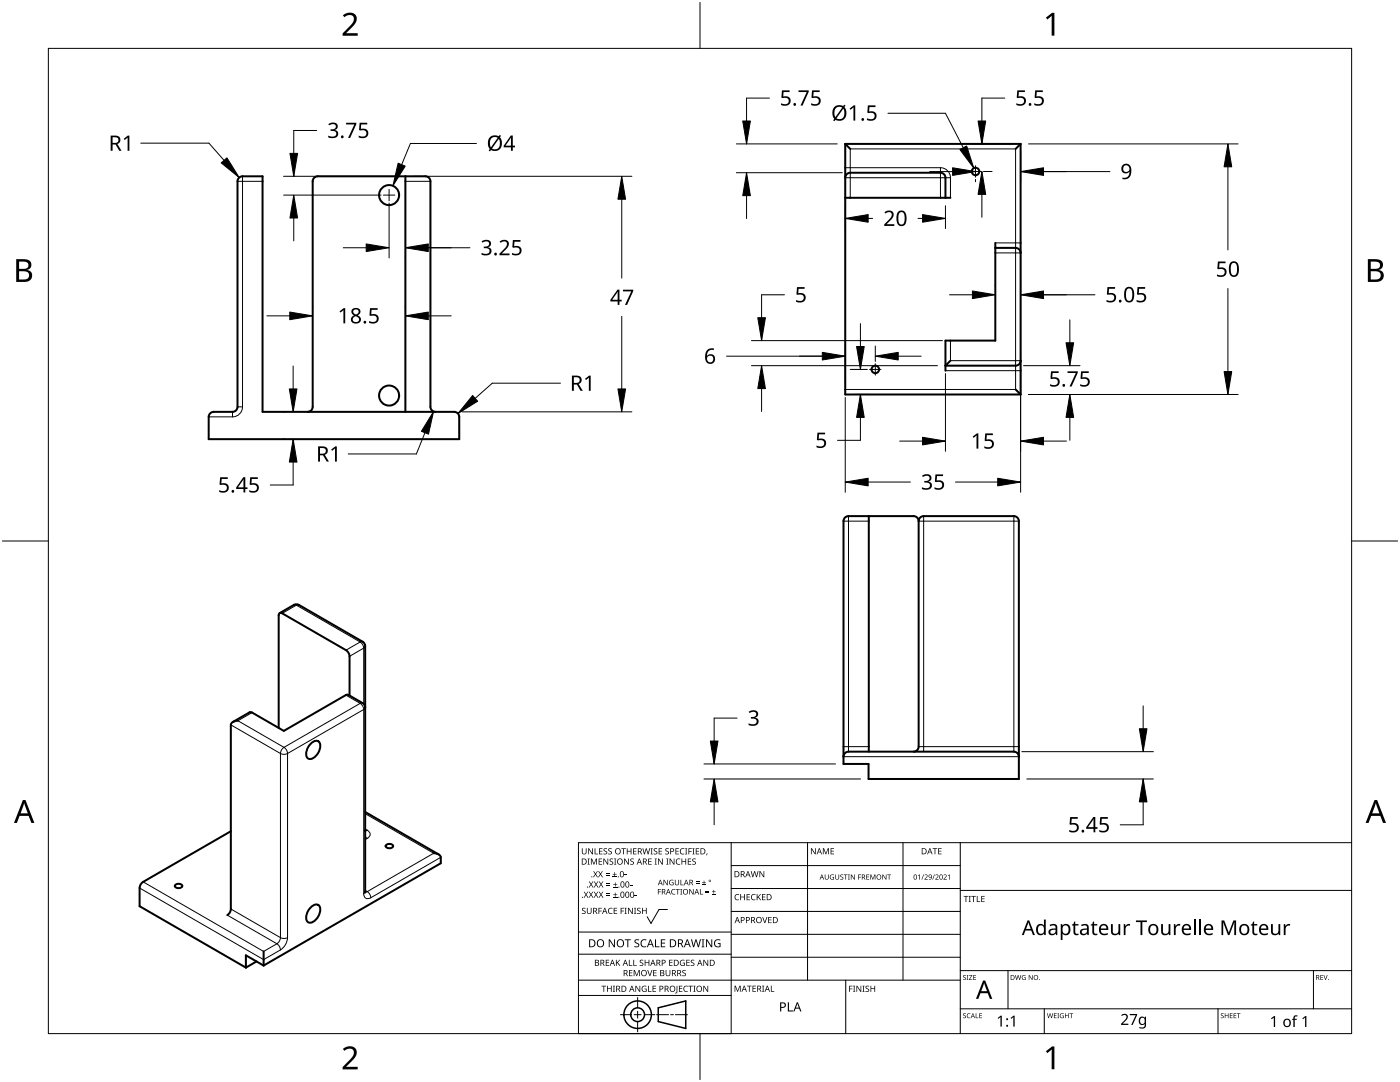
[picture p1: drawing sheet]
<svg xmlns="http://www.w3.org/2000/svg" width="279mm" height="216mm" viewBox="0 0 279 216" stroke-linecap="round" stroke-linejoin="round" font-family="sans-serif">
<g fill="none" stroke="#000" stroke-width=".2">
<path d="M47.4 36.2h5M48.4 35.2v46M80.9 36.2h5M168.7 35.5h21M168.7 33.5h19M169.7 39.5v-9.8h33v48h-34M187.7 33.5a2 2 0 0 1 2 2M187.7 33.5v6M189.7 35.5v4M198.6 50.5h5.1M198.6 48.5h5.1M188.7 74h15"/>
<path d="M189.7 68v4h14M41.7 83.2h4.7M46.4 82.2v1M47.4 81.2h1M48.4 81.2a2 2 0 0 1-2 2M168.3 104h5.1M169.3 103v47M183.3 104h20M184.3 103v47M202.3 103v47M58.7 120.7l.5 .1M59.2 120.8l12.7 7.3"/>
<path d="M59.2 120.8l-2.9 1.6M59.7 120.7l-.5 .1M69 138.7l2.9 1.6M71.9 128.1l.5 .5 .2 .7M71.9 128.1l-2.8 1.6M72.4 128.1h-.5M72.6 129.3l-2.8 1.7M72.6 129.3v11.2M72.9 128.9l-.3 .4M46.1 144.6l9.9 5.8M50.3 142.2l-2.8 1.6 9.2 5.3M56 150.4v36.7"/>
<path d="M56.7 149.1l.5 .6 .2 .7M56.7 149.1l-.5 .6-.2 .7M57.4 150.4l-.7 .1-.7-.1M57.4 150.4v36.7M71.9 140.3l.5 .6 .2 .7M71.9 140.3l-15.2 8.8M72.4 140.3h-.5M72.6 141.6v36.7M72.6 141.6l-15.2 8.8M72.9 141.2l-.3 .4M168.3 151h35M168.3 149h5.1"/>
<path d="M183.3 149h20M27.9 177.2l24.7 14.3 3.4-2M28.6 176l24 13.8 2.7-1.5M72.6 178.3a.86 .86 0 0 0 .4 .9 .86 .86 0 0 0 1-.1M72.9 166.9l.4 .4M72.9 177.9l-.3 .4M72.9 162.4l13.7 7.9-13.3 7.6M72.9 165.4l.4 .3M72.9 177.7l.4 .2M73.3 177.9l-.4 .1M73.3 177.9l.5 .5 .2 .7M73.3 167.3l-.4 .2"/>
<path d="M73.3 165.7a.86 .86 0 0 1 .6 .8 .86 .86 0 0 1-.6 .8M73.3 165.7h-.4M88 171.1l-14 8M45.4 182.6l9.9 5.7M46.1 181.4l9.9 5.7M55.3 188.3l.5 .5 .2 .7M56 187.1l-.2 .7-.5 .5M57.4 187.1a3.1 3.1 0 0 1-1.4 2.4M57.4 187.1l-.7 .2-.7-.2"/>
</g>
<g fill="none" stroke="#000" stroke-width=".4">
<path d="M47.7 35.5l.7-.3h4v47h38.3a1 1 0 0 1 1 1v4.4h-50v-4.4a1 1 0 0 1 1-1h3.7a1 1 0 0 0 1-1v-45zM80.9 35.2v47M168.7 35.5a1 1 0 0 1 1-1h18a1 1 0 0 1 1 1v4M168.7 39.5h21M168.7 28.7v50h35M168.7 28.7h35M168.7 28.7l1 1M203.7 28.7v50M203.7 28.7l-1 1M198.6 49.5h4.1a1 1 0 0 1 1 1M198.6 48.5v19.5h-9.9v6M202.7 77.7l1 1"/>
<path d="M203.7 72a1 1 0 0 1-1 1h-14l1-1M86.9 82.2a1 1 0 0 1-1-1v-45a1 1 0 0 0-1-1h-21.5a1 1 0 0 0-1 1v45a1 1 0 0 1-1 1M168.6 103.3l.7-.3h13a1 1 0 0 1 1 1 1 1 0 0 1 1-1h18a1 1 0 0 1 1 1v51.4h-30v-3h-5v-48.4zM173.4 103v47M183.3 104v45a1 1 0 0 1-1 1M55.8 122.3l2.9-1.6 .7-.1 13 7.5 .4 .6 .1 49.2M69.8 138.8v-7.8l-.4-1-13.1-7.6-.5-.1-.2 .5v22.4M47.5 143.8a1.33 1.33 0 0 0-1.4 .8v36.8l-.2 .7-.5 .5M61.9 148.5a1.23 1.23 0 0 1 1.9-.3 2.68 2.68 0 0 1-1.9 3.3 .94 .94 0 0 1-.8-1.3l.4-1.1zM72.9 141.2l-.2-.5-.3-.4-2.9-1.7h-.3l-12.6 7.2-6.5-3.7h-.3l-3.3 2M168.3 151a1 1 0 0 1 1-1h33a1 1 0 0 1 1 1M34.9 176.6l.7-.2a.54 .54 0 0 1 .7 .6l-.7 .2a.54 .54 0 0 1-.7-.6z"/>
<path d="M46.1 165.9l-17.7 10.2-.5 .9v3.8l21.2 12.3M72.9 165.7h.1M72.9 162l14.7 8.5M72.9 177.9v.1M72.9 178v.1M72.9 165.7v.1M72.9 178.1h.1M72.9 165.8h.1M77 168.7l.7-.3a.54 .54 0 0 1 .7 .6l-.7 .3a.54 .54 0 0 1-.7-.6zM86.6 170.3a1.33 1.33 0 0 1 1.4 .8v1.2l-35.4 20.4M51.2 191.9l-2.1 1.2M52.6 189.8v2.9"/>
<path d="M52.6 192.7l-3.5-2.1v2.5M61.9 181.2a1.23 1.23 0 0 1 1.9-.4 2.68 2.68 0 0 1-1.9 3.3 .94 .94 0 0 1-.8-1.2l.4-1.2z"/>
<circle cx="77.7" cy="38.9" r="2"/>
<circle cx="194.7" cy="34.2" r=".75"/>
<circle cx="77.7" cy="78.9" r="2"/>
<circle cx="174.7" cy="73.7" r=".75"/>
</g>
<path d="M9.7 9.7h260v196.5h-260z" fill="none" stroke="#000" stroke-width=".2"/>
<path d="M139.7 .5v9.2M.5 108h9.2M269.7 108h9.2M139.7 206.2v9.2" fill="none" stroke="#000" stroke-width=".2"/>
<g fill="#000">
<path d="M68.4 3.1a1.64 1.64 0 0 1 2.8 .4 2.52 2.52 0 0 1-1.2 2.2l-.9 .9h2.3v.5h-3v-.4l1.2-1.2a1.95 1.95 0 0 0 .9-2.2 1.23 1.23 0 0 0-1.8 .1zM208.7 3.5l1.3-.9h.4v4.5h-.5v-4l-.9 .8zM68.4 209.3a1.64 1.64 0 0 1 2.8 .4 2.52 2.52 0 0 1-1.2 2.2l-.9 1h2.3v.5h-3v-.5l1.2-1.2a1.95 1.95 0 0 0 .9-2.1 1.23 1.23 0 0 0-1.8 .1zM208.7 209.8l1.3-1h.4v4.6h-.5v-4l-.9 .7z"/>
<path d="M3.2 51.7h1.3a1.28 1.28 0 0 1 1.7 1.3 1.04 1.04 0 0 1-.8 .9 1.23 1.23 0 0 1 1 1.5 1.23 1.23 0 0 1-1.6 .9h-1.6zM3.8 54.1v1.7h.9a.86 .86 0 0 0 1.1-.9 .86 .86 0 0 0-1.1-.8zM3.8 52.2v1.4h.8a.78 .78 0 0 0 1.1-.7 .78 .78 0 0 0-1.1-.7z"/>
<path d="M273 51.7h1.3a1.28 1.28 0 0 1 1.7 1.3 1.04 1.04 0 0 1-.9 .9 1.23 1.23 0 0 1 1 1.5 1.23 1.23 0 0 1-1.5 .9h-1.6zM273.6 54.1v1.7h.9a.86 .86 0 0 0 1.1-.9 .86 .86 0 0 0-1.2-.8zM273.6 52.2v1.4h.8a.78 .78 0 0 0 1-.7 .78 .78 0 0 0-1.1-.7z"/>
<path d="M4.6 159.6h.5l1.8 4.6h-.6l-.6-1.4h-1.8l-.5 1.4h-.6zM4.8 160.2l-.7 2.1h1.4z"/>
<path d="M274.3 159.6h.5l1.8 4.6h-.6l-.5-1.4h-1.8l-.6 1.4h-.6zM274.6 160.2l-.7 2.1h1.4z"/>
</g>
<g fill="none" stroke="#000" stroke-width=".2">
<path d="M145.9 168.1v38.1h-30.5v-38.1h154.3M145.9 172.7h45.7M145.9 177.3h45.7M161.2 168.1v27.5M180.2 168.1v27.5M191.6 168.1v38.1M191.6 177.7h78.1M115.4 198.6h30.5M115.4 195.6h76.2M115.4 190.4h30.5M115.4 186h30.5M127.3 199v2.1"/>
<path d="M133.2 181.5h-1.7l-1.6 2.8-.7-1.4M145.9 181.9h45.7M145.9 186.4h45.7M145.9 191h45.7M168.8 195.6v10.6M191.6 193.7h78.1M201.2 193.7v7.6M262.1 193.7v7.6M123.8 202.5h2.1M126.6 202.5h1.3M127.3 201.8v1.4M127.3 203.8v2.1"/>
<path d="M128.6 202.5h2.1M131 202.5h2.4M133.8 202.5h.6M134.8 202.5h2.4M191.6 201.3h78.1M208.4 201.3v4.9M243.1 201.3v4.9"/>
</g>
<g fill="#000">
<path d="M116.1 169.3h.2v.8a.32 .32 0 0 0 .3 .3 .32 .32 0 0 0 .3-.3v-.8h.2v.8a.47 .47 0 0 1-.5 .4 .47 .47 0 0 1-.5-.5zM116.5 177.9h.2l.3 .5 .3-.5h.1l-.4 .6 .4 .6h-.1l-.3-.5-.4 .5h-.1l.4-.6zM117.3 171.3h.4l-.1 .1v1l.1 .1h-.4l.1-.1v-1zM117.4 169.3h.2l.6 1v-1h.1v1.2h-.1l-.7-1v1h-.1zM117.5 177.9h.2l.3 .5 .3-.5h.1l-.4 .6 .4 .6h-.1l-.4-.5-.3 .5h-.1l.4-.6zM117.5 175.9h.2l.3 .5 .3-.5h.1l-.4 .6 .5 .6h-.2l-.3-.5-.4 .5h-.1l.4-.6zM117.9 171.3h.3l.3 1 .4-1h.2v1.2h-.1v-1l-.4 1h-.1l-.4-1v1h-.2zM118.7 169.3h.1v1h.6v.2h-.7zM118.4 173.8h.1l.3 .5 .3-.5h.2l-.4 .6 .4 .7h-.1l-.4-.6-.3 .6h-.1l.4-.7zM118.5 177.9h.2l.2 .5 .3-.5h.2l-.4 .6 .4 .6h-.1l-.4-.5-.3 .5h-.1l.4-.6zM118.5 175.9h.2l.3 .5 .3-.5h.1l-.4 .6 .4 .6h-.1l-.3-.5-.4 .5h-.1l.4-.6zM119.5 171.3h.7v.1h-.6v.4h.5v.2h-.5v.4h.6v.1h-.7z"/>
<path d="M119.6 169.3h.6v.1h-.5v.4h.5v.1h-.5v.4h.5v.2h-.6zM119.4 173.8h.1l.3 .5 .3-.5h.2l-.4 .6 .4 .7h-.1l-.4-.6-.3 .6h-.2l.5-.7zM119.5 177.9h.1l.3 .5 .3-.5h.2l-.4 .6 .4 .6h-.1l-.4-.5-.3 .5h-.1l.4-.6zM119.5 175.9h.2l.3 .5 .3-.5h.1l-.4 .6 .4 .6h-.1l-.4-.5-.3 .5h-.1l.4-.6zM120.9 174.6h.8v.1h-.8zM120.9 174.2h.8v.1h-.8zM121 178.7h.8v.1h-.8zM121 178.3h.8v.1h-.8zM121 176.6h.8v.1h-.8zM121 176.3h.8v.1h-.8zM120.5 169.4l.4-.1h.3l-.1 .1a.25 .25 0 0 0-.4-.1 .25 .25 0 0 0 0 .4 .4 .4 0 0 1 .5 .3 .4 .4 0 0 1-.3 .5 .4 .4 0 0 1-.5-.2h.2a.27 .27 0 0 0 .4-.1 .27 .27 0 0 0-.3-.3l-.2-.2zM120.4 171.3h.2l.6 1v-1h.2v1.2h-.2l-.6-1v1h-.2z"/>
<path d="M121.4 169.4l.5-.1h.2v.1a.25 .25 0 0 0-.4-.1 .25 .25 0 0 0 0 .4 .4 .4 0 0 1 .4 .3 .4 .4 0 0 1-.2 .5 .4 .4 0 0 1-.5-.2h.1a.27 .27 0 0 0 .5-.1 .27 .27 0 0 0-.4-.3l-.2-.2zM122.3 174.9h.8v.2h-.8zM122.4 179h.8v.1h-.8zM122.4 177h.8v.1h-.8zM121.7 171.4l.4-.1 .3 .1-.1 .1a.25 .25 0 0 0-.4-.1 .25 .25 0 0 0 0 .4 .4 .4 0 0 1 .5 .3 .4 .4 0 0 1-.3 .5 .4 .4 0 0 1-.5-.3l.2 .1a.27 .27 0 0 0 .4-.2 .27 .27 0 0 0-.3-.3l-.2-.2zM122.6 174h.1v.4h.4v.1h-.4v.4h-.1v-.4h-.3v-.1h.3zM122.7 178.1h.1v.4h.4v.1h-.4v.3h-.1v-.3h-.3v-.1h.3zM122.7 176.1h.2v.3h.3v.2h-.3v.3h-.2v-.3h-.3v-.2h.3zM122.5 171.3h.5l-.2 .1v1l.2 .1h-.5l.2-.1v-1zM124 169.3h.9v.1h-.4v1.1h-.1v-1.1h-.4zM124.7 174.5h.4v.2h-.4zM124.6 171.3h.1l.7 1v-1h.1v1.2h-.2l-.6-1v1h-.1z"/>
<path d="M125.7 176.6h.5v.1h-.5zM125.1 169.3h.1v.5h.7v-.5h.1v1.2h-.1v-.6h-.7v.6h-.1zM125.8 171.4l.5-.1 .2 .1v.1a.25 .25 0 0 0-.4-.1 .25 .25 0 0 0 0 .4 .4 .4 0 0 1 .4 .3 .4 .4 0 0 1-.2 .5 .4 .4 0 0 1-.5-.3l.1 .1a.27 .27 0 0 0 .5-.2 .27 .27 0 0 0-.4-.3l-.2-.2zM126.7 178.6h.4v.2h-.4zM126.4 169.3h.6v.1h-.5v.4h.5v.1h-.5v.4h.5v.2h-.6zM128.2 169.3h.2l.2 1 .3-1h.2l.2 1 .3-1h.1l-.3 1.2h-.1l-.3-1.1-.3 1.1h-.2zM129.4 171.3h.6v.1h-.5v.4h.5v.2h-.5v.4h.5v.1h-.6zM129.8 169.3h.5l-.2 .1v1l.2 .1h-.5l.2-.1v-1zM130.7 171.3h.4l-.1 .1v1l.1 .1h-.4l.1-.1v-1zM130.5 169.4l.4-.1h.3l-.1 .1a.25 .25 0 0 0-.4-.1 .25 .25 0 0 0 0 .4 .4 .4 0 0 1 .5 .3 .4 .4 0 0 1-.3 .5 .4 .4 0 0 1-.5-.2h.2a.27 .27 0 0 0 .4-.1 .27 .27 0 0 0-.3-.3l-.2-.2zM131.3 177.4h.6v.1h-.5v.4h.5v.1h-.5v.5h-.1zM131.4 169.3h.7v.1h-.5v.4h.5v.1h-.5v.4h.5v.2h-.7z"/>
<path d="M131.3 171.3h.2l.7 1-.1-1h.2v1.2h-.2l-.6-1v1h-.2zM132.4 175.6h.2l.6 .9v-.9h.1v1h-.2l-.6-.9v.9h-.1zM133 171.3h.4l-.1 .1v1l.1 .1h-.4l.1-.1v-1zM132.8 169.4l.4-.1h.3l-.1 .1a.25 .25 0 0 0-.3-.1 .25 .25 0 0 0 0 .4 .4 .4 0 0 1 .4 .3 .4 .4 0 0 1-.3 .5 .4 .4 0 0 1-.4-.2h.1a.27 .27 0 0 0 .5-.1 .27 .27 0 0 0-.4-.3l-.2-.2zM133.7 175.7l.5-.2 .2 .1v.1a.45 .45 0 0 0-.7 .4 .45 .45 0 0 0 .6 .4v-.3h-.2v-.1h.3v.5a.6 .6 0 0 1-.8-.1 .6 .6 0 0 1 .1-.8zM134.1 177.5l.4-.1h.3l-.1 .2a.44 .44 0 0 0-.6 .4 .44 .44 0 0 0 .6 .3 .52 .52 0 0 1-.7 0 .52 .52 0 0 1 .1-.8zM133.6 171.3h.2l.7 1v-1h.1v1.2h-.2l-.6-1v1h-.2zM134.9 177.4h.8v.1h-.4v1h-.1v-1h-.3zM135 171.5l.5-.2 .3 .1-.1 .1a.49 .49 0 0 0-.7 .4 .49 .49 0 0 0 .7 .5 .52 .52 0 0 1-.6 0 .52 .52 0 0 1-.2-.6zM134.8 169.3h.7v.1h-.6v.4h.5v.1h-.5v.4h.6v.2h-.7zM134.7 175.6h.1v.7a.28 .28 0 0 0 .3 .2 .28 .28 0 0 0 .3-.2v-.7h.1v.7a.42 .42 0 0 1-.4 .4 .42 .42 0 0 1-.4-.4zM135.8 175.6h.1v.9h.5v.1h-.6z"/>
<path d="M135.8 177.4h.3l-.1 .1v.9l.1 .1h-.3l.1-.1v-.9zM135.8 169.4l.5-.2 .3 .1-.1 .1a.49 .49 0 0 0-.7 .5 .49 .49 0 0 0 .8 .4 .52 .52 0 0 1-.7 .1 .52 .52 0 0 1-.2-.6zM136 171.3h.2v.5h.6v-.5h.1v1.2h-.1v-.5h-.6v.5h-.2zM136.7 169.3h.5l-.2 .1v1l.2 .1h-.5l.2-.1v-1zM137.4 169.3h.7v.1h-.6v.4h.5v.2h-.5v.5h-.1zM137.3 171.3h.6v.1h-.5v.4h.5v.2h-.5v.4h.5v.1h-.6zM137.6 177.4h.1l.6 .9v-.9h.1v1.1h-.1l-.6-.9v.9h-.1zM138.2 169.3h.4l-.1 .1v1l.1 .1h-.4l.1-.1v-1zM138.9 176.2h.7v.1h-.7zM138.9 175.9h.7v.1h-.7zM138.2 171.4l.4-.1 .3 .1-.1 .1a.25 .25 0 0 0-.4-.1 .25 .25 0 0 0 0 .4 .4 .4 0 0 1 .5 .3 .4 .4 0 0 1-.3 .5 .4 .4 0 0 1-.5-.3l.2 .1a.27 .27 0 0 0 .4-.2 .27 .27 0 0 0-.3-.3l-.2-.2zM138.9 169.3h.6v.1h-.5v.4h.5v.1h-.5v.4h.5v.2h-.6z"/>
<path d="M139.7 177.4h.1v1h.5v.1h-.6zM140.1 176.5h.8v.1h-.8zM140.4 175.7h.2v.3h.3v.2h-.3v.3h-.2v-.3h-.3v-.2h.3zM140.8 178h.7v.2h-.7zM140.8 177.7h.7v.1h-.7zM141 170.3h.2l-.3 .4zM142.1 178.4h.7v.1h-.7zM142.4 177.6h.1v.3h.3v.1h-.3v.3h-.1v-.3h-.3v-.1h.3zM146.8 178.6l.4-.2 .3 .1v.1a.49 .49 0 0 0-.7 .4 .49 .49 0 0 0 .7 .5 .52 .52 0 0 1-.7 0 .52 .52 0 0 1-.2-.6zM147.7 178.4h.2v.5h.6v-.5h.2v1.2h-.2v-.5h-.6v.5h-.2zM149 178.4h.7v.1h-.5v.4h.4v.2h-.4v.4h.5v.1h-.7zM150 178.6l.5-.2 .3 .1-.1 .1a.49 .49 0 0 0-.7 .4 .49 .49 0 0 0 .8 .5 .52 .52 0 0 1-.7 0 .52 .52 0 0 1-.2-.6z"/>
<path d="M149.8 173.8h.2l.2 1.1 .3-1.1h.2l.3 1.1 .2-1.1h.2l-.3 1.2h-.2l-.3-1-.3 1h-.1zM151 178.4h.2v.6l.5-.6h.2l-.5 .5 .5 .7h-.2l-.4-.6-.1 .6h-.2zM151.6 173.8h.1l.7 1v-1h.1v1.2h-.2l-.6-1v1h-.1zM152.1 178.4h.7v.1h-.6v.4h.5v.2h-.5v.4h.6v.1h-.7zM161.8 169.3h.2l.7 1v-1h.1v1.2h-.2l-.6-1v1h-.2zM164.2 169.3h.2l.4 .9 .4-.9h.2v1.2h-.1v-1.1l-.4 1.1h-.1l-.4-1.1v1.1h-.2zM164.6 174.5h.1v.7a.26 .26 0 0 0 .3 .2 .26 .26 0 0 0 .3-.2v-.7h.1v.7a.39 .39 0 0 1-.4 .3 .39 .39 0 0 1-.4-.3zM165.7 174.6l.5-.1h.2v.2a.42 .42 0 0 0-.7 .3 .42 .42 0 0 0 .6 .4v-.3h-.2v-.1h.4v.5a.56 .56 0 0 1-.8-.1 .56 .56 0 0 1 0-.8zM165.8 169.3h.6v.1h-.5v.4h.5v.1h-.5v.4h.5v.2h-.6zM166.7 174.5h.1v.7a.26 .26 0 0 0 .3 .2 .26 .26 0 0 0 .2-.2v-.7h.2v.7a.39 .39 0 0 1-.4 .3 .39 .39 0 0 1-.4-.3zM167.7 174.6l.4-.1h.2v.1a.24 .24 0 0 0-.4 0 .24 .24 0 0 0-.1 .3 .24 .24 0 0 0 .3 .1 .33 .33 0 0 1 .1 .5 .33 .33 0 0 1-.5 0v-.1a.26 .26 0 0 0 .4 0 .26 .26 0 0 0 .1-.3 .26 .26 0 0 0-.4-.1zM168.4 174.5h.8v.1h-.4v.9h-.1v-.9h-.3z"/>
<path d="M169.2 174.5h.4l-.1 .1v.8l.1 .1h-.4l.2-.1v-.8zM169.8 174.5h.2l.5 .8v-.8h.1v1h-.1l-.6-.8v.8h-.1zM171.3 174.5h.5v.1h-.4v.4h.4v.1h-.4v.4h-.1zM172.9 174.5h.6v.1h-.5v.3h.4v.1h-.4v.4h.5v.1h-.6zM173.7 174.5h.2l.3 .8 .3-.8h.2v1h-.1v-.9l-.5 .9-.3-.9v.9h-.1zM176.1 174.5h.1l.6 .8v-.8h.1v1h-.1l-.6-.8v.8h-.1zM177.1 174.5h.7v.1h-.3v.9h-.1v-.9h-.3zM183.2 174.7l.4-.2v1h-.1v-.9l-.2 .2zM184.3 174.5h.1l-.4 1h-.1zM184.5 174.6a.37 .37 0 0 1 .6 0 .37 .37 0 0 1-.2 .6l-.3 .2h.6v.1h-.7l.3-.4a.27 .27 0 0 0 .2-.3 .27 .27 0 0 0-.3-.2zM186.4 174.5h.2l-.4 1h-.1zM186.1 169.3h.9v.1h-.3v1.1h-.2v-1.1h-.4z"/>
<path d="M186.7 174.6a.37 .37 0 0 1 .6 0 .37 .37 0 0 1-.3 .6l-.2 .2h.5v.1h-.6l.2-.4a.27 .27 0 0 0 .3-.3 .27 .27 0 0 0-.4-.2zM187.2 169.3h.7v.1h-.5v.4h.5v.1h-.5v.4h.5v.2h-.7zM188.3 174.6a.37 .37 0 0 1 .6 0 .37 .37 0 0 1-.2 .6l-.3 .2h.6v.1h-.7l.3-.4a.27 .27 0 0 0 .2-.3 .27 .27 0 0 0-.3-.2zM189.2 174.7l.3-.2v1h-.1v-.9l-.2 .2zM192.3 178.8h.9v.1h-.3v1.1h-.2v-1.1h-.4zM193.3 178.8h.5l-.2 .1v1l.2 .1h-.5l.2-.1v-1zM193.8 178.8h1v.1h-.4v1.1h-.2v-1.1h-.4zM194.9 178.8h.2v1.1h.5v.1h-.7zM195.8 178.8h.7v.1h-.5v.4h.5v.1h-.5v.5h.5v.1h-.7zM116.2 181.3l.4-.2 .3 .1-.1 .1a.25 .25 0 0 0-.4-.1 .25 .25 0 0 0 0 .4 .4 .4 0 0 1 .5 .3 .4 .4 0 0 1-.3 .5 .4 .4 0 0 1-.5-.2h.2a.27 .27 0 0 0 .4-.1 .27 .27 0 0 0-.3-.3l-.2-.2zM117.1 181.1h.2v.8a.32 .32 0 0 0 .3 .3 .32 .32 0 0 0 .3-.3v-.8h.2v.8a.47 .47 0 0 1-.5 .5 .47 .47 0 0 1-.5-.5zM119.4 181.1h.7v.2h-.5v.4h.5v.1h-.5v.6h-.2z"/>
<path d="M120 196.7h1v.1h-.4v1.1h-.2v-1.1h-.4zM120.9 191.5h.7v.1h-.6v.4h.5v.2h-.5v.4h.6v.1h-.7zM121.5 181.3l.4-.2 .4 .1-.1 .1a.49 .49 0 0 0-.7 .5 .49 .49 0 0 0 .7 .4 .52 .52 0 0 1-.6 .1 .52 .52 0 0 1-.3-.6zM121.1 196.7h.2v.5h.6v-.5h.2v1.2h-.2v-.6h-.6v.6h-.2zM121.5 187.4h.2l.9 1.3v-1.3h.1v1.6h-.2l-.8-1.3v1.3h-.2zM122.3 196.7h.4l-.1 .1v1l.1 .1h-.4l.2-.1v-1zM122.5 181.1h.7v.2h-.6v.4h.5v.1h-.5v.4h.6v.2h-.7zM122.9 191.5h.2v.6l.5-.6h.2l-.5 .5 .5 .7h-.2l-.4-.6-.1 .6h-.2zM123.9 181.1h.6v.2h-.5v.4h.5v.1h-.5v.6h-.1zM124.7 181.1h.4l-.2 .2v.9l.2 .2h-.4l.1-.2v-.9zM124.7 187.4h1.2v.2h-.5v1.4h-.2v-1.4h-.5zM125.5 191.5h.2v1.1h.5v.1h-.7z"/>
<path d="M125.5 193.6h.7v.1h-.5v.4h.5v.1h-.5v.4h.5v.2h-.7zM125.3 181.1h.2l.7 1.1-.1-1.1h.2v1.3h-.2l-.6-1v1h-.2zM126.4 191.5h.1v1.1h.6v.1h-.7zM126.5 181.1h.5l-.2 .2v.9l.2 .2h-.5l.2-.2v-.9zM126.5 193.6h.2l.4 1 .4-1h.2v1.2h-.2v-1.1l-.4 1.1h-.1l-.4-1.1v1.1h-.1zM126.7 187.6l.3-.2 .6 .1-.2 .1a.33 .33 0 0 0-.6 .2 .33 .33 0 0 0 .4 .4 .47 .47 0 0 1 .4 .6 .47 .47 0 0 1-.7 .2h-.3v-.2h.2a.35 .35 0 0 0 .6-.2 .35 .35 0 0 0-.5-.4l-.3-.2zM126.8 196.7h.2l.6 1v-1h.2v1.2h-.2l-.7-1 .1 1h-.2zM127.2 181.3l.4-.2 .3 .1-.1 .1a.25 .25 0 0 0-.4-.1 .25 .25 0 0 0 0 .4 .4 .4 0 0 1 .5 .3 .4 .4 0 0 1-.3 .5 .4 .4 0 0 1-.5-.2h.2a.27 .27 0 0 0 .4-.1 .27 .27 0 0 0-.3-.3l-.2-.2zM127.7 191.6l.4-.1 .3 .1-.1 .1a.25 .25 0 0 0-.3-.1 .25 .25 0 0 0 0 .4 .4 .4 0 0 1 .4 .3 .4 .4 0 0 1-.3 .5 .4 .4 0 0 1-.4-.3l.1 .1a.27 .27 0 0 0 .5-.2 .27 .27 0 0 0-.4-.3l-.2-.2zM128 187.6l.6-.2 .4 .1-.1 .2a.63 .63 0 0 0-.9 .5 .63 .63 0 0 0 1 .6v.2a.83 .83 0 0 1-1.1-.3 .83 .83 0 0 1 .1-1.1zM128.2 196.8l.6-.1 .2 .1v.1a.5 .5 0 0 0-.8 .4 .5 .5 0 0 0 .7 .5v-.4h-.3v-.1h.4v.6a.66 .66 0 0 1-.8-.2 .66 .66 0 0 1 0-.9zM128.1 181.1h.2v.6h.6v-.6h.2v1.3h-.2v-.6h-.6v.6h-.2z"/>
<path d="M129.2 193.6h.1l.4 1 .3-1h.2l-.4 1.2h-.2zM129.3 196.7h.2v1.1h.5v.1h-.7zM128.7 191.5h.1v.5h.6v-.5h.2v1.2h-.2v-.5h-.6v.5h-.1zM130.7 187.4h.2v1.4h.7v.2h-.9zM130.2 196.7h.7v.1h-.5v.4h.5v.1h-.5v.5h.5v.1h-.7zM130.4 193.6h.6v.1h-.5v.4h.5v.1h-.5v.4h.5v.2h-.6zM131.9 187.4h.9v.2h-.7v.5h.6v.2h-.6v.5h.7v.2h-.9zM132.8 193.6h.2v.7a.32 .32 0 0 0 .3 .4 .32 .32 0 0 0 .3-.4v-.7h.2v.7a.47 .47 0 0 1-.5 .5 .47 .47 0 0 1-.5-.5zM133.5 191.5h.7v.1h-.5v.4h.5v.2h-.5v.4h.5v.1h-.7zM135 196.7h.2v1.3l-.1 .2h-.3l-.1-.1 .3-.2zM135.5 196.7h.7v.1h-.5v.4h.4v.1h-.4v.5h.5v.1h-.7zM135.8 191.7l.5-.2 .4 .1-.1 .1a.5 .5 0 0 0-.8 .4 .5 .5 0 0 0 .7 .5v-.4h-.2v-.1h.4v.6a.66 .66 0 0 1-.9-.1 .66 .66 0 0 1 0-.9z"/>
<path d="M136.2 193.7l.4-.2 .3 .1-.1 .1a.25 .25 0 0 0-.4-.1 .25 .25 0 0 0 0 .4 .4 .4 0 0 1 .5 .3 .4 .4 0 0 1-.3 .5 .4 .4 0 0 1-.5-.2h.2a.27 .27 0 0 0 .5-.1 .27 .27 0 0 0-.4-.3l-.2-.2zM136.5 196.8l.5-.1 .3 .1-.1 .1a.49 .49 0 0 0-.7 .4 .49 .49 0 0 0 .8 .4 .52 .52 0 0 1-.7 .1 .52 .52 0 0 1-.2-.6zM137 191.5h.6v.1h-.5v.4h.5v.2h-.5v.4h.5v.1h-.6zM137.4 196.7h.9v.1h-.4v1.1h-.1v-1.1h-.4zM137.9 191.6l.4-.1 .3 .1-.1 .1a.25 .25 0 0 0-.4-.1 .25 .25 0 0 0 0 .4 .4 .4 0 0 1 .5 .3 .4 .4 0 0 1-.3 .5 .4 .4 0 0 1-.5-.3l.2 .1a.27 .27 0 0 0 .4-.2 .27 .27 0 0 0-.3-.3l-.2-.2zM138.4 196.7h.4l-.1 .1v1l.1 .1h-.4l.1-.1v-1zM137.9 187.4h.2l.3 1.4 .4-1.4h.2l.4 1.4 .3-1.4h.2l-.4 1.6h-.2l-.4-1.3-.4 1.3h-.2zM140 187.4h.6l-.2 .2v1.3l.2 .1h-.6l.2-.1v-1.3zM140.4 196.7h.1l.7 1v-1h.1v1.2h-.1l-.7-1v1h-.1zM140.4 191.5h.2l.6 1v-1h.1v1.2h-.1l-.7-1v1h-.1zM140.9 187.4h.2l.9 1.3v-1.3h.1v1.6h-.2l-.8-1.3v1.3h-.2zM142.7 187.6l.7-.2 .4 .1-.1 .2a.65 .65 0 0 0-1 .5 .65 .65 0 0 0 .9 .6v-.4h-.3v-.2h.5v.7a.86 .86 0 0 1-1.1-.1 .86 .86 0 0 1 0-1.2z"/>
<path d="M146.6 196.7h.2l.4 1 .4-1h.2v1.2h-.1v-1.1l-.4 1.1h-.2l-.4-1.1v1.1h-.1zM149.1 196.7h.9v.1h-.4v1.1h-.1v-1.1h-.4zM150.2 196.7h.7v.1h-.6v.4h.5v.1h-.5v.5h.6v.1h-.7zM152.1 183h.2l.3 1 .4-1h.1l-.4 1.2h-.1zM152.1 196.7h.4l-.1 .1v1l.1 .1h-.4l.1-.1v-1zM153.8 196.7h.2v1.1h.5v.1h-.7zM153.3 183h.7v.1h-.5v.4h.5v.1h-.5v.5h.5v.1h-.7zM169.5 196.7h.6v.1h-.5v.5h.5v.1h-.5v.5h-.1zM170.2 196.7h.5l-.2 .1v1l.2 .1h-.5l.2-.1v-1zM170.9 196.7h.2l.6 1v-1h.2v1.2h-.2l-.6-1v1h-.2zM172.1 196.7h.5l-.2 .1v1l.2 .1h-.5l.2-.1v-1zM172.8 196.8l.4-.1h.2v.2a.25 .25 0 0 0-.4-.1 .25 .25 0 0 0 0 .4 .4 .4 0 0 1 .5 .3 .4 .4 0 0 1-.3 .4 .4 .4 0 0 1-.5-.2l.2 .1a.27 .27 0 0 0 .4-.2 .27 .27 0 0 0-.3-.3l-.3-.2z"/>
<path d="M173.7 196.7h.2v.5h.6v-.5h.2v1.2h-.2v-.6h-.6v.6h-.2zM192.2 194.7l.4-.1h.2l-.1 .1a.24 .24 0 0 0-.3 0 .24 .24 0 0 0-.1 .3 .24 .24 0 0 0 .4 .1 .31 .31 0 0 1 0 .4 .31 .31 0 0 1-.5-.1 .24 .24 0 0 0 .3 .1 .24 .24 0 0 0 .1-.3l-.4-.3zM192.9 194.6h.4l-.1 .1v.7l.1 .1h-.4l.1-.1v-.7zM193.4 194.6h.6l-.5 .8h.6v.1h-.7l.5-.8h-.5zM194.2 194.6h.6v.1h-.4v.3h.4v.1h-.4v.3h.4v.1h-.6zM202.6 194.6h.1l.2 .8 .2-.8h.2l.2 .8 .2-.8h.1l-.2 .9h-.2l-.2-.8-.2 .8h-.2zM204 194.7l.4-.1h.3l-.1 .1a.4 .4 0 0 0-.6 .4 .4 .4 0 0 0 .6 .3v-.3l-.2-.1h.3v.5a.53 .53 0 0 1-.7-.1 .53 .53 0 0 1 0-.7zM205.3 194.6h.1l.6 .8v-.8h.1v.9h-.2l-.5-.8v.8h-.1zM214.4 183.9h.2v.5h.6v.3h-.6v1.2l.2 .4h.4v.3a.67 .67 0 0 1-1-.7v-1.2h-.3v-.2l.3-.1zM218.1 183.9h.3v.5h.6v.3h-.6v1.2l.2 .4h.4v.3a.67 .67 0 0 1-1-.7v-1.2h-.3v-.2l.3-.1zM221.7 184.4h.4v1.4a.59 .59 0 0 0 .7 .5 .59 .59 0 0 0 .4-.8v-1.1h.4v2.2h-.3l-.1-.3a.84 .84 0 0 1-.9 .3 .84 .84 0 0 1-.6-.8zM224.3 184.4h.3v.4l.4-.4h.5v.3h-.5l-.3 .3-.1 1.6h-.3z"/>
<path d="M226.7 183.7h2.2v.3h-.9v2.6h-.4v-2.6h-.9zM231.7 184.4h.4v1.4a.59 .59 0 0 0 .7 .5 .59 .59 0 0 0 .4-.8v-1.1h.4v2.2h-.3l-.1-.3a.84 .84 0 0 1-.9 .3 .84 .84 0 0 1-.6-.8zM234.3 184.4h.3v.4l.4-.4h.6l-.1 .3h-.5l-.3 .3-.1 1.6h-.3zM243.8 183.7h.5l.9 2.4 1-2.4h.5v2.9h-.4l.1-2.6-1 2.6h-.3l-1-2.6v2.6h-.3zM250.1 183.9h.2v.5h.6v.3h-.6v1.2l.2 .4h.4v.3a.67 .67 0 0 1-1-.7v-1.2h-.3v-.2l.3-.1zM253.7 184.4h.3v1.4a.59 .59 0 0 0 .7 .5 .59 .59 0 0 0 .4-.8v-1.1h.4v2.2h-.3v-.3a.84 .84 0 0 1-1 .3 .84 .84 0 0 1-.5-.8zM256.2 184.4h.3l.1 .4 .3-.4h.6l-.1 .3h-.5l-.3 .3v1.6h-.4zM263.5 194.6h.6v.1h-.5v.3h.4v.1h-.4v.3h.5v.1h-.6zM264.1 194.6h.2l.2 .8 .3-.8h.2l-.4 .9h-.1zM157.2 200h.3v1.6h.8v.2h-1.1zM192.2 202.3l.4-.1h.2l-.1 .1a.24 .24 0 0 0-.3 0 .24 .24 0 0 0-.1 .3 .24 .24 0 0 0 .4 .1 .31 .31 0 0 1 0 .5 .31 .31 0 0 1-.5-.2 .24 .24 0 0 0 .3 .1 .24 .24 0 0 0 .1-.3l-.4-.2zM193.1 202.3l.3-.1h.3l-.1 .1a.39 .39 0 0 0-.5 .4 .39 .39 0 0 0 .5 .3 .46 .46 0 0 1-.6 0 .46 .46 0 0 1 .1-.7z"/>
<path d="M194.7 202.2h.1v.8h.5v.2h-.6zM195.4 202.2h.6v.1h-.4v.3h.4v.1h-.4v.4h.4v.1h-.6zM199.1 203.1l.6-.4h.2v2.1h-.2v-1.9l-.5 .4zM201.7 203.1l.6-.4h.2v2.1h-.3v-1.9l-.4 .4zM209 202.2h.1l.2 .8 .2-.8h.1l.3 .8 .2-.8h.1l-.3 1h-.1l-.2-.9-.3 .9h-.1zM210.3 202.2h.6v.1h-.4v.3h.3v.1h-.3v.4h.4v.1h-.6zM211 202.2h.4l-.2 .1v.8l.2 .1h-.4l.1-.1v-.8zM211.6 202.3l.7-.1-.1 .1a.4 .4 0 0 0-.6 .4 .4 .4 0 0 0 .6 .3v-.2l-.2-.2h.3v.5a.53 .53 0 0 1-.7-.1 .53 .53 0 0 1 0-.7zM212.5 202.2h.2v.4h.5v-.4h.1v1h-.1v-.5h-.5v.5h-.2zM213.4 202.2h.8v.1h-.3v.9h-.2v-.9h-.3zM223.8 202.6a.76 .76 0 0 1 1.2-.1 .76 .76 0 0 1-.4 1.2l-.5 .6h1.1v.2h-1.5v-.2l.8-.8a.52 .52 0 0 0 .3-.8 .52 .52 0 0 0-.9 0zM225.5 202.3h1.4l-.9 2.2h-.2l.9-1.9h-1.2z"/>
<path d="M243.7 202.3l.3-.1h.2v.1a.24 .24 0 0 0-.3 0 .24 .24 0 0 0-.1 .3 .24 .24 0 0 0 .3 .1 .31 .31 0 0 1 0 .5 .31 .31 0 0 1-.5-.2 .24 .24 0 0 0 .4 .1 .24 .24 0 0 0 0-.3l-.3-.2zM244.4 202.2h.2v.4h.5v-.4h.1v1h-.1v-.5h-.5v.5h-.2zM245.4 202.2h.6v.1h-.4v.3h.4v.1h-.4v.4h.4v.1h-.6zM246.2 202.2h.5v.1h-.4v.3h.4v.1h-.4v.4h.4v.1h-.5zM246.8 202.2h.8v.1h-.3v.9h-.2v-.9h-.3zM253.7 203.2l.6-.5h.2v2.2h-.3v-1.9l-.4 .4zM258.2 202.7l.3-.1h.5l-.1 .3-.4-.1-.1 .2v.3h.4v.2h-.4v1.4h-.3v-1.4h-.3l.3-.2zM259.9 203.2l.6-.5h.2v2.2h-.2v-1.9l-.5 .4z"/>
<path d="M116.1 171.3h.4a.61 .61 0 0 1 .6 .6 .61 .61 0 0 1-.6 .6h-.4zM116.3 171.4v1h.1a.48 .48 0 0 0 .5-.5 .48 .48 0 0 0-.4-.5z"/>
<path d="M122.7 169.9a.61 .61 0 0 1 1.2 0 .61 .61 0 0 1-1.2 0zM122.9 169.9a.45 .45 0 0 0 .9 0 .45 .45 0 0 0-.9 0z"/>
<path d="M123.1 171.9a.61 .61 0 0 1 1.2 0 .61 .61 0 0 1-1.2 0zM123.3 171.9a.45 .45 0 0 0 .9 0 .45 .45 0 0 0-.9 0z"/>
<path d="M123.9 173.9a.5 .5 0 0 1 .6 .1 .5 .5 0 0 1 0 .7 .44 .44 0 0 1-.6 .3 .44 .44 0 0 1-.2-.6zM123.9 174a.48 .48 0 0 0-.1 .6 .48 .48 0 0 0 .5 .3v-.8l-.1-.1z"/>
<path d="M124 178a.5 .5 0 0 1 .6 .1 .5 .5 0 0 1 0 .6 .44 .44 0 0 1-.6 .4 .44 .44 0 0 1-.2-.6zM124.1 178.1a.48 .48 0 0 0-.2 .6 .48 .48 0 0 0 .5 .3v-.8l-.1-.2z"/>
<path d="M124 176a.5 .5 0 0 1 .6 .1 .5 .5 0 0 1 0 .6 .44 .44 0 0 1-.6 .4 .44 .44 0 0 1-.2-.7zM124.1 176.1a.48 .48 0 0 0-.2 .5 .48 .48 0 0 0 .5 .3v-.7l-.1-.2z"/>
<path d="M124.9 178a.5 .5 0 0 1 .7 .1 .5 .5 0 0 1 0 .6 .44 .44 0 0 1-.6 .4 .44 .44 0 0 1-.2-.6zM125 178.1a.48 .48 0 0 0-.1 .6 .48 .48 0 0 0 .4 .3l.1-.8-.2-.2z"/>
<path d="M124.9 176a.5 .5 0 0 1 .7 .1 .5 .5 0 0 1 0 .6 .44 .44 0 0 1-.6 .4 .44 .44 0 0 1-.2-.7zM125 176.1a.48 .48 0 0 0-.1 .5 .48 .48 0 0 0 .5 .3v-.7l-.1-.2z"/>
<path d="M125.9 178a.5 .5 0 0 1 .6 .1 .5 .5 0 0 1 0 .6 .44 .44 0 0 1-.5 .4 .44 .44 0 0 1-.2-.6zM126 178.1a.48 .48 0 0 0-.2 .6 .48 .48 0 0 0 .5 .3l.1-.8-.2-.2z"/>
<path d="M127.3 169.3h.3a.35 .35 0 0 1 .5 .2 .35 .35 0 0 1-.3 .4l.4 .6h-.2l-.3-.5h-.3v.5h-.1zM127.4 169.4v.4h.2a.23 .23 0 0 0 .3-.2 .23 .23 0 0 0-.3-.2z"/>
<path d="M127.5 171.3h.2l.4 1.2h-.1l-.2-.4h-.4l-.2 .4h-.1zM127.6 171.5l-.2 .5h.4z"/>
<path d="M128.3 171.3h.3a.35 .35 0 0 1 .5 .2 .35 .35 0 0 1-.3 .5l.4 .5h-.2l-.3-.5h-.2v.5h-.2zM128.5 171.4v.5h.1a.23 .23 0 0 0 .3-.2 .23 .23 0 0 0-.3-.3z"/>
<path d="M131.7 175.5h.1l.5 1.1h-.2l-.1-.3h-.4l-.2 .3h-.1zM131.8 175.7l-.2 .5h.3z"/>
<path d="M132.1 177.4h.3a.31 .31 0 0 1 .4 .2 .31 .31 0 0 1-.2 .4l.3 .5h-.2l-.3-.5h-.2v.5h-.1zM132.2 177.5v.4h.2a.21 .21 0 0 0 .2-.2 .21 .21 0 0 0-.2-.2z"/>
<path d="M133.3 177.4h.1l.5 1.1h-.2l-.1-.4h-.4l-.2 .4h-.1zM133.4 177.5l-.2 .5h.4z"/>
<path d="M133.8 169.3h.3a.41 .41 0 0 1 .4 .5 .41 .41 0 0 1-.6 .2v.5h-.1zM133.9 169.4v.5a.29 .29 0 0 0 .5-.3 .29 .29 0 0 0-.5-.2z"/>
<path d="M136.9 175.5h.1l.4 1.1h-.1l-.1-.3h-.5l-.1 .3h-.1zM137 175.7l-.2 .5h.3z"/>
<path d="M136.2 177.9a.55 .55 0 0 1 1.1 0 .55 .55 0 0 1-1.1 0zM136.4 177.9a.45 .45 0 0 0 .9 0 .45 .45 0 0 0-.9 0z"/>
<path d="M137.6 175.6h.3a.31 .31 0 0 1 .4 .2 .31 .31 0 0 1-.2 .4l.3 .4h-.2l-.3-.4h-.2v.4h-.1zM137.7 175.7v.4h.2a.21 .21 0 0 0 .2-.2 .21 .21 0 0 0-.2-.2z"/>
<path d="M139 177.4h.1l.4 1.1h-.1l-.1-.4h-.5l-.1 .4h-.1zM139.1 177.5l-.2 .5h.3z"/>
<path d="M139.8 169.3h.4a.61 .61 0 0 1 .6 .6 .61 .61 0 0 1-.7 .6h-.3zM140 169.4v.9h.1a.48 .48 0 0 0 .5-.4 .48 .48 0 0 0-.4-.5z"/>
<path d="M141.4 175.8a.25 .25 0 0 1 .5 0 .25 .25 0 0 1-.5 0zM141.5 175.8a.15 .15 0 0 0 .3 0 .15 .15 0 0 0-.3 0z"/>
<path d="M146.6 173.8h.4a.61 .61 0 0 1 .6 .6 .61 .61 0 0 1-.7 .6h-.3zM146.7 174v.9h.2a.48 .48 0 0 0 .5-.5 .48 .48 0 0 0-.5-.4z"/>
<path d="M147.8 173.8h.4a.35 .35 0 0 1 .4 .3 .35 .35 0 0 1-.2 .4l.3 .5h-.2l-.3-.5h-.2v.5h-.2zM148 174v.4h.2a.23 .23 0 0 0 .3-.2 .23 .23 0 0 0-.3-.2z"/>
<path d="M149.2 173.8h.1l.5 1.2h-.1l-.2-.3h-.5l-.1 .3h-.2zM149.3 174l-.2 .5h.4z"/>
<path d="M153 178.4h.4a.61 .61 0 0 1 .6 .6 .61 .61 0 0 1-.6 .6h-.4zM153.2 178.5v1h.1a.48 .48 0 0 0 .5-.5 .48 .48 0 0 0-.4-.5z"/>
<path d="M163.4 169.2h.2l.5 1.3h-.2l-.2-.4h-.4l-.2 .4h-.1zM163.5 169.4l-.2 .6h.4z"/>
<path d="M164 174.5h.1l.4 1h-.2l-.1-.3h-.4l-.1 .3h-.1zM164 174.6l-.1 .5h.3z"/>
<path d="M172 174.5h.3a.29 .29 0 0 1 .3 .2 .29 .29 0 0 1-.1 .4l.2 .4h-.1l-.3-.4h-.2v.4h-.1zM172.1 174.6v.4h.2a.2 .2 0 0 0 .2-.2 .2 .2 0 0 0-.2-.2z"/>
<path d="M174.9 175a.51 .51 0 0 1 1 0 .51 .51 0 0 1-1 0zM175.1 175a.38 .38 0 0 0 .7 0 .38 .38 0 0 0-.7 0z"/>
<path d="M182.5 174.6l.1-.1a.51 .51 0 0 1 .4 .5 .51 .51 0 0 1-.5 .5l-.2-.4zM182.5 174.6v.1a.39 .39 0 0 0-.1 .4 .39 .39 0 0 0 .4 .3 .4 .4 0 0 0 .1-.5 .4 .4 0 0 0-.4-.3z"/>
<path d="M184 169.3h.3a.61 .61 0 0 1 .6 .6 .61 .61 0 0 1-.6 .6h-.3zM184.1 169.4v.9h.2a.48 .48 0 0 0 .5-.4 .48 .48 0 0 0-.5-.5z"/>
<path d="M185.5 169.2h.1l.5 1.3h-.1l-.2-.4h-.5l-.1 .4h-.2zM185.6 169.4l-.2 .6h.4z"/>
<path d="M185.4 174.6a.49 .49 0 0 1 .6 .3 .49 .49 0 0 1-.3 .6h-.3v-.1h.3l.2-.4a.32 .32 0 0 1-.5 0 .32 .32 0 0 1 0-.4zM185.4 174.8a.25 .25 0 0 0 .5 0 .25 .25 0 0 0-.5 0z"/>
<path d="M187.6 174.6l.1-.1a.51 .51 0 0 1 .5 .5 .51 .51 0 0 1-.5 .5l-.2-.4zM187.7 174.6l-.1 .1a.39 .39 0 0 0 0 .4 .39 .39 0 0 0 .3 .3 .4 .4 0 0 0 .2-.5 .4 .4 0 0 0-.4-.3z"/>
<path d="M118.4 181.1h.3a.35 .35 0 0 1 .4 .3 .35 .35 0 0 1-.2 .4l.3 .6h-.1l-.3-.5h-.3v.5h-.1zM118.5 181.3v.4h.2a.23 .23 0 0 0 .3-.2 .23 .23 0 0 0-.3-.2z"/>
<path d="M118.7 191.5h.4a.31 .31 0 0 1 .4 .2 .31 .31 0 0 1-.2 .4 .33 .33 0 0 1 .3 .4 .33 .33 0 0 1-.4 .2h-.5zM118.9 192.2v.4h.2a.23 .23 0 0 0 .3-.2 .23 .23 0 0 0-.3-.2zM118.9 191.6v.4h.2a.21 .21 0 0 0 .3-.2 .21 .21 0 0 0-.3-.2z"/>
<path d="M117.6 187.4h.5a.79 .79 0 0 1 .7 .8 .79 .79 0 0 1-.8 .8h-.4zM117.8 187.6v1.2h.2a.62 .62 0 0 0 .6-.6 .62 .62 0 0 0-.6-.6z"/>
<path d="M119.8 191.5h.4a.35 .35 0 0 1 .4 .3 .35 .35 0 0 1-.2 .4l.3 .5h-.2l-.3-.5h-.2v.5h-.2zM120 191.6v.5h.2a.23 .23 0 0 0 .3-.2 .23 .23 0 0 0-.3-.3z"/>
<path d="M119.3 187.6a.77 .77 0 0 1 1.1 .1 .77 .77 0 0 1-.2 1.1 .77 .77 0 0 1-1-.2l-.1-.6zM119.5 187.7a.63 .63 0 0 0-.2 .8 .63 .63 0 0 0 .8 .3 .63 .63 0 0 0 .2-.9 .63 .63 0 0 0-.8-.2z"/>
<path d="M120.6 181.1h.2l.4 1.3h-.1l-.2-.4h-.4l-.2 .4h-.1zM120.7 181.3l-.2 .6h.4z"/>
<path d="M122.1 191.5h.2l.5 1.2h-.2l-.1-.3h-.5l-.2 .3h-.1zM122.2 191.7l-.2 .5h.4z"/>
<path d="M123 196.7h.3a.35 .35 0 0 1 .4 .2 .35 .35 0 0 1-.2 .5l.3 .5h-.1l-.3-.5h-.3v.5h-.1zM123.1 196.8v.5h.2a.23 .23 0 0 0 .3-.3 .23 .23 0 0 0-.3-.2z"/>
<path d="M123.3 187.6a.77 .77 0 0 1 1.1 .1 .77 .77 0 0 1-.2 1.1 .77 .77 0 0 1-1.1-.2v-.6zM123.5 187.7a.63 .63 0 0 0-.2 .8 .63 .63 0 0 0 .8 .3 .63 .63 0 0 0 .2-.9 .63 .63 0 0 0-.8-.2z"/>
<path d="M124.5 193.6h.3a.35 .35 0 0 1 .4 .2 .35 .35 0 0 1-.2 .4l.3 .6h-.1l-.3-.5h-.3v.5h-.1zM124.6 193.7v.4h.2a.23 .23 0 0 0 .3-.2 .23 .23 0 0 0-.3-.2z"/>
<path d="M124 196.7h.4a.61 .61 0 0 1 .6 .6 .61 .61 0 0 1-.6 .6h-.4zM124.2 196.8v1h.2a.48 .48 0 0 0 .5-.5 .48 .48 0 0 0-.5-.5z"/>
<path d="M124.7 191.5h.2l.4 1.2h-.1l-.2-.3h-.4l-.2 .3h-.1zM124.8 191.7l-.2 .5h.4z"/>
<path d="M126 196.7h.2l.4 1.2h-.1l-.2-.4h-.4l-.2 .4h-.1zM126.1 196.8l-.2 .6h.4z"/>
<path d="M127.9 194.2a.61 .61 0 0 1 1.2 0 .61 .61 0 0 1-1.2 0zM128.1 194.2a.45 .45 0 0 0 .9 0 .45 .45 0 0 0-.9 0z"/>
<path d="M129.7 187.4h.2l.6 1.6h-.2l-.2-.5h-.6l-.2 .5h-.2zM129.8 187.6l-.3 .7h.5z"/>
<path d="M130.2 191.5h.2l.4 1.2h-.1l-.2-.3h-.4l-.2 .3h-.1zM130.3 191.7l-.2 .5h.4z"/>
<path d="M131 191.5h.3a.35 .35 0 0 1 .5 .3 .35 .35 0 0 1-.3 .4l.4 .5h-.2l-.3-.5h-.2v.5h-.2zM131.2 191.6v.5h.1a.23 .23 0 0 0 .3-.2 .23 .23 0 0 0-.3-.3z"/>
<path d="M131.8 193.6h.3a.31 .31 0 0 1 .4 .1 .31 .31 0 0 1-.2 .4 .33 .33 0 0 1 .3 .4 .33 .33 0 0 1-.4 .3h-.4zM131.9 194.2v.4h.3a.23 .23 0 0 0 .2-.2 .23 .23 0 0 0-.3-.2zM131.9 193.7v.4h.2a.21 .21 0 0 0 .3-.2 .21 .21 0 0 0-.3-.2z"/>
<path d="M131.6 196.7h.3a.41 .41 0 0 1 .5 .5 .41 .41 0 0 1-.6 .2v.5h-.2zM131.8 196.8v.5a.29 .29 0 0 0 .4-.2 .29 .29 0 0 0-.4-.3z"/>
<path d="M132.6 196.7h.4a.35 .35 0 0 1 .4 .2 .35 .35 0 0 1-.2 .5l.3 .5h-.2l-.3-.5h-.2v.5h-.2zM132.8 196.8v.5h.2a.23 .23 0 0 0 .3-.3 .23 .23 0 0 0-.3-.2z"/>
<path d="M132.1 191.5h.3a.41 .41 0 0 1 .4 .5 .41 .41 0 0 1-.6 .3v.4h-.1zM132.2 191.6v.5a.29 .29 0 0 0 .5-.2 .29 .29 0 0 0-.5-.3z"/>
<path d="M134.1 193.6h.3a.35 .35 0 0 1 .5 .2 .35 .35 0 0 1-.3 .4l.4 .6h-.2l-.3-.5h-.2v.5h-.2zM134.3 193.7v.4h.1a.23 .23 0 0 0 .3-.2 .23 .23 0 0 0-.3-.2z"/>
<path d="M133.6 197.3a.61 .61 0 0 1 1.2 0 .61 .61 0 0 1-1.2 0zM133.8 197.3a.45 .45 0 0 0 .9 0 .45 .45 0 0 0-.9 0z"/>
<path d="M133.7 187.4h.5a.79 .79 0 0 1 .7 .8 .79 .79 0 0 1-.8 .8h-.4zM133.9 187.6v1.2h.2a.62 .62 0 0 0 .6-.6 .62 .62 0 0 0-.6-.6z"/>
<path d="M135.2 193.6h.3a.35 .35 0 0 1 .4 .2 .35 .35 0 0 1-.2 .4l.3 .6h-.2l-.2-.5h-.3v.5h-.1zM135.3 193.7v.4h.2a.23 .23 0 0 0 .3-.2 .23 .23 0 0 0-.3-.2z"/>
<path d="M134.5 191.5h.4a.61 .61 0 0 1 .6 .6 .61 .61 0 0 1-.7 .6h-.3zM134.6 191.6v1h.2a.48 .48 0 0 0 .5-.5 .48 .48 0 0 0-.5-.5z"/>
<path d="M135.3 187.4h.4a.45 .45 0 0 1 .6 .3 .45 .45 0 0 1-.3 .6l.4 .7h-.2l-.4-.6h-.3v.6h-.2zM135.5 187.6v.6h.2a.3 .3 0 0 0 .4-.3 .3 .3 0 0 0-.4-.3z"/>
<path d="M137.1 187.4h.2l.6 1.6h-.2l-.2-.5h-.7l-.1 .5h-.2zM137.2 187.6l-.3 .7h.5z"/>
<path d="M139.6 191.5h.1l.5 1.2h-.2l-.1-.3h-.5l-.1 .3h-.2zM139.7 191.7l-.2 .5h.4z"/>
<path d="M138.9 197.3a.61 .61 0 0 1 1.2 0 .61 .61 0 0 1-1.2 0zM139.1 197.3a.45 .45 0 0 0 .9 0 .45 .45 0 0 0-.9 0z"/>
<path d="M141.7 191.5h.3a.61 .61 0 0 1 .6 .6 .61 .61 0 0 1-.6 .6h-.3zM141.8 191.6v1h.2a.48 .48 0 0 0 .5-.5 .48 .48 0 0 0-.5-.5z"/>
<path d="M147.1 183h.1l.5 1.2h-.2l-.1-.4h-.5l-.2 .4h-.1zM147.1 183.1l-.2 .6h.4z"/>
<path d="M147.8 183h.4a.41 .41 0 0 1 .4 .5 .41 .41 0 0 1-.6 .2v.5h-.2zM148 183.1v.5a.29 .29 0 0 0 .5-.2 .29 .29 0 0 0-.5-.3z"/>
<path d="M148.5 196.7h.1l.5 1.2h-.2l-.1-.4h-.5l-.2 .4h-.1zM148.5 196.8l-.2 .6h.4z"/>
<path d="M148.9 183h.3a.41 .41 0 0 1 .4 .5 .41 .41 0 0 1-.6 .2v.5h-.1zM149 183.1v.5a.29 .29 0 0 0 .5-.2 .29 .29 0 0 0-.5-.3z"/>
<path d="M149.9 183h.3a.35 .35 0 0 1 .5 .2 .35 .35 0 0 1-.3 .5l.4 .5h-.2l-.3-.5h-.2v.5h-.2zM150.1 183.1v.5h.1a.23 .23 0 0 0 .3-.3 .23 .23 0 0 0-.3-.2z"/>
<path d="M151.1 196.7h.4a.35 .35 0 0 1 .4 .2 .35 .35 0 0 1-.2 .5l.3 .5h-.2l-.3-.5h-.2v.5h-.2zM151.3 196.8v.5h.2a.23 .23 0 0 0 .2-.3 .23 .23 0 0 0-.2-.2z"/>
<path d="M150.8 183.6a.61 .61 0 0 1 1.2 0 .61 .61 0 0 1-1.2 0zM151.1 183.6a.45 .45 0 0 0 .9 0 .45 .45 0 0 0-.9 0z"/>
<path d="M153.1 196.7h.1l.5 1.2h-.2l-.1-.4h-.5l-.2 .4h-.1zM153.1 196.8l-.2 .6h.4z"/>
<path d="M154.3 183h.3a.61 .61 0 0 1 .6 .6 .61 .61 0 0 1-.6 .6h-.3zM154.4 183.1v1h.2a.48 .48 0 0 0 .5-.5 .48 .48 0 0 0-.5-.5z"/>
<path d="M196.2 195.7h.4l1.4 3.6h-.4l-.5-1.1h-1.4l-.5 1.1h-.4zM196.4 196.1l-.6 1.7h1.2z"/>
<path d="M201.7 194.6h.3a.49 .49 0 0 1 .5 .5 .49 .49 0 0 1-.5 .4h-.3zM201.8 194.7v.7h.4l.1-.2v-.3z"/>
<path d="M205.1 183.7h.3l1.1 2.9h-.3l-.4-.9h-1.2l-.3 .9h-.4zM205.2 184l-.4 1.4h.9z"/>
<path d="M206.2 195.1a.5 .5 0 0 1 1 0 .5 .5 0 0 1-1 0zM206.4 195.1a.36 .36 0 0 0 .7 0 .36 .36 0 0 0-.7 0z"/>
<path d="M207.1 184.5l.7-.1 .6 .3-.1-1.2h.4v3.1h-.3v-.3a.96 .96 0 0 1-1.3 .2 .96 .96 0 0 1-.3-1.3zM207.4 184.8a.85 .85 0 0 0-.3 1 .85 .85 0 0 0 .9 .5 1.01 1.01 0 0 0-.1-1.6z"/>
<path d="M209.5 184.5a.9 .9 0 0 1 .9-.2 .9 .9 0 0 1 .6 .8v1.5h-.2l-.1-.3a.71 .71 0 0 1-1.1 .2 .71 .71 0 0 1 0-1.1l1.1-.1a.51 .51 0 0 0-.2-.6 .51 .51 0 0 0-.6 0l-.3 .1zM209.7 185.7a.47 .47 0 0 0 .2 .7 .47 .47 0 0 0 .7-.3l.1-.6z"/>
<path d="M211.7 184.4h.3v.3a.95 .95 0 0 1 1.3-.2 .95 .95 0 0 1 .3 1.2 .9 .9 0 0 1-.6 .9 .9 .9 0 0 1-1-.3v1.3h-.3zM212.2 184.8l-.1 .4a.7 .7 0 0 0 .1 .9 .7 .7 0 0 0 .8 .1 .85 .85 0 0 0 .3-1 .85 .85 0 0 0-.9-.5z"/>
<path d="M215.8 184.5a.9 .9 0 0 1 .9-.2 .9 .9 0 0 1 .6 .8v1.5h-.3v-.3a.71 .71 0 0 1-1.2 .2 .71 .71 0 0 1 .1-1.1l1-.1a.51 .51 0 0 0-.1-.6 .51 .51 0 0 0-.6 0l-.3 .1zM216 185.7a.47 .47 0 0 0 .2 .7 .47 .47 0 0 0 .6-.3l.1-.6z"/>
<path d="M219.6 184.7a.94 .94 0 0 1 1.1-.2 .94 .94 0 0 1 .5 1.1h-1.5a.83 .83 0 0 0 .5 .7 .83 .83 0 0 0 .9-.1v.3a1.19 1.19 0 0 1-1.6-.3 1.19 1.19 0 0 1 .1-1.5zM219.9 184.8l-.2 .5h1.1a.54 .54 0 0 0-.3-.6 .54 .54 0 0 0-.6 .1z"/>
<path d="M229.4 184.7a1.08 1.08 0 0 1 1.6 0 1.08 1.08 0 0 1-.2 1.6 1.08 1.08 0 0 1-1.5-.2 1.47 1.47 0 0 1 .1-1.4zM229.8 184.8a.85 .85 0 0 0-.3 1 .85 .85 0 0 0 .9 .5 .82 .82 0 0 0 .4-1.1 .82 .82 0 0 0-1-.4z"/>
<path d="M236.1 184.7a.94 .94 0 0 1 1.2-.2 .94 .94 0 0 1 .4 1.1h-1.5a.83 .83 0 0 0 .5 .7 .83 .83 0 0 0 .9-.1v.3a1.19 1.19 0 0 1-1.6-.3 1.19 1.19 0 0 1 .1-1.5zM236.4 184.8l-.2 .5h1.1a.54 .54 0 0 0-.3-.6 .54 .54 0 0 0-.6 .1z"/>
<path d="M240.5 184.7a.94 .94 0 0 1 1.2-.2 .94 .94 0 0 1 .4 1.1h-1.5a.83 .83 0 0 0 .5 .7 .83 .83 0 0 0 .9-.1v.3a1.19 1.19 0 0 1-1.5-.3 1.19 1.19 0 0 1 0-1.5zM240.8 184.8l-.2 .5h1.1a.54 .54 0 0 0-.3-.6 .54 .54 0 0 0-.6 .1z"/>
<path d="M247.6 184.7a1.08 1.08 0 0 1 1.5 0 1.08 1.08 0 0 1-.1 1.6 1.08 1.08 0 0 1-1.6-.2 1.47 1.47 0 0 1 .2-1.4zM247.9 184.8a.85 .85 0 0 0-.2 1 .85 .85 0 0 0 .9 .5 .82 .82 0 0 0 .4-1.1 .82 .82 0 0 0-1.1-.4z"/>
<path d="M251.5 184.7a.94 .94 0 0 1 1.2-.2 .94 .94 0 0 1 .4 1.1h-1.5a.83 .83 0 0 0 .5 .7 .83 .83 0 0 0 .9-.1v.3a1.19 1.19 0 0 1-1.5-.3 1.19 1.19 0 0 1 0-1.5zM251.8 184.8l-.2 .5h1.1a.54 .54 0 0 0-.2-.6 .54 .54 0 0 0-.7 .1z"/>
<path d="M262.7 194.6h.2a.28 .28 0 0 1 .4 .1 .28 .28 0 0 1-.2 .4l.3 .4h-.2l-.2-.4h-.2v.4h-.1zM262.8 194.7v.3h.1a.19 .19 0 0 0 .3-.2 .19 .19 0 0 0-.3-.1z"/>
<path d="M155.7 200h.5a.57 .57 0 0 1 .7 .6 .57 .57 0 0 1-.8 .5h-.2v.7h-.2zM155.9 200.2v.7a.42 .42 0 0 0 .6 0 .42 .42 0 0 0-.1-.6z"/>
<path d="M159 200h.2l.7 1.8h-.2l-.2-.5h-.7l-.3 .5h-.2zM159.1 200.2l-.3 .9h.6z"/>
<path d="M194.1 202.2l.5 1-.3-.3h-.3l-.3 .3zM194.2 202.3l-.2 .4h.3z"/>
<path d="M227.5 203l.5-.2 .5 .3v-.2h.2v1.6a.82 .82 0 0 1-1.3 .6v-.2l.1 .1a.59 .59 0 0 0 .7 0 .59 .59 0 0 0 .2-.7 .71 .71 0 0 1-.9 .1 .71 .71 0 0 1-.2-.9zM227.7 203.2a.6 .6 0 0 0-.2 .8 .6 .6 0 0 0 .8 .2l.1-.4a.49 .49 0 0 0-.1-.6 .49 .49 0 0 0-.6 0z"/>
<path d="M256.3 203.5a.81 .81 0 0 1 1.2 .1 .81 .81 0 0 1-.2 1.1 .81 .81 0 0 1-1.1-.2l-.1-.6zM256.6 203.6a.6 .6 0 0 0-.2 .8 .6 .6 0 0 0 .8 .2l.1-.2a.56 .56 0 0 0 0-.7 .56 .56 0 0 0-.7-.1z"/>
<circle cx="116.2" cy="179.1" r=".11"/>
<circle cx="117.2" cy="177" r=".11"/>
<circle cx="118.1" cy="175" r=".11"/>
<circle cx="123.4" cy="175" r=".11"/>
<circle cx="123.5" cy="179.1" r=".11"/>
<circle cx="123.5" cy="177" r=".11"/>
<circle cx="207.5" cy="195.5" r=".09"/>
<circle cx="265.1" cy="195.5" r=".09"/>
<circle cx="201" cy="204.7" r=".2"/>
<circle cx="201" cy="203.4" r=".2"/>
</g>
<g fill="none" stroke="#000" stroke-width=".3">
<path d="M131.4 201.1l5.5-1.4v5.5l-5.5-1.4z"/>
<circle cx="127.3" cy="202.5" r="1.37"/>
<circle cx="127.3" cy="202.5" r="2.74"/>
</g>
<path d="M238.4 183.5v3.1M239.5 183.5v3.1" fill="none" stroke="#000" stroke-width=".36"/>
<g fill="none" stroke="#000" stroke-width=".2">
<path d="M153.6 19.6h-4.6v9.1M200.5 19.6h-4.5v9.1M28.1 28.6h13.6l3 3.4M56.6 35.2h22.7M56.6 38.9h19.5M63.2 26h-4.6v9.2M82.5 35.2h43.6M95.1 28.6h-13.2l-1.7 4.3M124.1 39.8v15.7M147 34.5h21.1M147 28.7h20.1M149 39v4.6"/>
<path d="M177.2 22.6h11.5l3.5 6.9M185.5 34.2h4.6M193.9 28.7h8.2M194.7 35.8v.5M196 38.8v4.6M196.3 34.2h1.7M203.7 30.3v6M203.7 34.2h17.8M205.3 28.7h41.8M245.1 33.3v16.6M58.6 43.5v4.6M68.5 49.4h4.6"/>
<path d="M77.7 40.5v11M80.9 51v.5M80.9 49.4h12.9M156.6 58.8h-4.6v9.2M168.7 41.1v4.5M173.3 43.6h.9M183.2 43.6h.9M188.7 41.1v4.5M189.5 58.8h4.6M198.6 56.8v.4M203.7 58.8h14.8M203.7 50.1v48.1"/>
<path d="M245.1 57.6v16.5M53.3 63h4.5M58.5 73v4.6M62.4 61v.4M80.9 61v.4M85.5 63h4.5M111.9 76.5h-13.7l-3.4 3M124.1 63.1v14.5M145 71.1h23.7M150 68h38.1M150 73h37.1M152 77.5v4.6"/>
<path d="M168.7 69v7.1M168.7 79.3v18.9M169.7 73.7h3.4M170.3 78.7h3.4M171.7 78.7v9.2h-4.6M171.7 64.6v4.5M174.7 69v3.1M179.3 71.1h4.5M188.7 74.6v15.4M204.3 73h11.2M205.3 78.7h41.8M213.5 63.8v4.6"/>
<path d="M56.5 82.2h.4M56.5 87.6h.4M58.5 87.6v9.2h-4.6M84.8 86.3l-1.7 4.3h-13.6M92.2 82.2h33.9M173.3 96.2h8.4M179.5 88h4.6M190.7 96.2h8.4M208.3 88h4.5M213.5 83.3v4.6M140.5 155.4h31.2M140.5 152.4h26.2"/>
<path d="M147.1 143.3h-4.6v9.1M203.9 150h26.3M204.9 155.4h25.3M228.1 155.4v9.2h-4.5M228.1 140.8v4.6M142.5 160v4.6"/>
</g>
<g fill="#000">
<path d="M156.1 18h1.5v.4h-1.2l-.1 .9a1.02 1.02 0 0 1 1.5 .8 1.02 1.02 0 0 1-1.4 1l-.5-.2v-.3a.88 .88 0 0 0 .9 .2 .88 .88 0 0 0 .6-.8 .85 .85 0 0 0-1.3-.4l-.2-.1zM162.1 18h1.5v.4h-1.2l-.1 .9a1.02 1.02 0 0 1 1.5 .8 1.02 1.02 0 0 1-1.4 1l-.5-.2v-.3a.88 .88 0 0 0 .9 .2 .88 .88 0 0 0 .6-.8 .85 .85 0 0 0-1.3-.4l-.2-.1zM203 18h1.5v.4h-1.2v.9a1.02 1.02 0 0 1 1.5 .8 1.02 1.02 0 0 1-1.4 1l-.6-.2v-.3a.88 .88 0 0 0 1 .2 .88 .88 0 0 0 .6-.8 .85 .85 0 0 0-1.3-.4l-.2-.1zM206.6 18h1.5v.4h-1.2l-.1 .9a1.02 1.02 0 0 1 1.5 .8 1.02 1.02 0 0 1-1.3 1l-.6-.2v-.3a.88 .88 0 0 0 1 .2 .88 .88 0 0 0 .5-.8 .85 .85 0 0 0-1.2-.4l-.2-.1zM24.7 27.7l.8-.6h.3v3h-.3v-2.7l-.6 .5zM65.5 24.8a1.06 1.06 0 0 1 1.2-.4 1.06 1.06 0 0 1 .7 .9l-.2 .5-.4 .1a.82 .82 0 0 1 .7 .9 .82 .82 0 0 1-.9 .8l-1.1-.2v-.3a1.08 1.08 0 0 0 1.6-.3 .62 .62 0 0 0-.8-.7h-.3v-.3a.7 .7 0 0 0 .7-.1 .7 .7 0 0 0 .3-.7 .89 .89 0 0 0-1.3 0zM69.1 24.5h2v.3l-1.2 2.7h-.4l1.2-2.7h-1.6zM71.8 24.5h1.5v.3h-1.2l-.1 .9a1.02 1.02 0 0 1 1.5 .9 1.02 1.02 0 0 1-1.4 1l-.5-.2v-.3a.88 .88 0 0 0 1 .2 .88 .88 0 0 0 .5-.8 .85 .85 0 0 0-1.3-.5l-.1-.1zM159.4 18h2v.3l-1.2 2.8h-.4l1.2-2.7h-1.6zM169.6 21.7l.8-.7h.3v3.1h-.4v-2.7l-.5 .5zM173.2 21h1.5v.4h-1.2v.8a1.02 1.02 0 0 1 1.5 .9 1.02 1.02 0 0 1-1.4 1l-.6-.2v-.3a.88 .88 0 0 0 1 .2 .88 .88 0 0 0 .5-.8 .85 .85 0 0 0-1.2-.4l-.2-.1zM96.1 48.2a1.06 1.06 0 0 1 1.1-.4 1.06 1.06 0 0 1 .8 .9l-.3 .5-.3 .1a.82 .82 0 0 1 .7 .9 .82 .82 0 0 1-.9 .8l-1.1-.2v-.3a1.08 1.08 0 0 0 1.6-.3 .62 .62 0 0 0-.8-.7h-.3v-.3a.7 .7 0 0 0 .7-.1 .7 .7 0 0 0 .3-.7 .89 .89 0 0 0-1.3 0z"/>
<path d="M99.7 48.2a1.01 1.01 0 0 1 1.2-.4 1.01 1.01 0 0 1 .6 1.1l-.2 .5-1.2 1.2h1.6v.3h-2v-.3l1.1-1.1a.72 .72 0 0 0 .4-.7 .72 .72 0 0 0-.4-.6l-.9 .3zM102.4 47.9h1.5v.3h-1.2l-.1 .9a1.02 1.02 0 0 1 1.5 .8 1.02 1.02 0 0 1-1.4 1.1l-.5-.2v-.3a.88 .88 0 0 0 .9 .2 .88 .88 0 0 0 .6-.8 .85 .85 0 0 0-1.3-.5l-.2-.1zM159.1 57.3h1.5v.3h-1.2l-.1 .9a1.02 1.02 0 0 1 1.5 .8 1.02 1.02 0 0 1-1.4 1.1l-.5-.2v-.4a.88 .88 0 0 0 .9 .3 .88 .88 0 0 0 .6-.9 .85 .85 0 0 0-1.3-.4l-.2-.1zM176.5 42.4a1.01 1.01 0 0 1 1.2-.4 1.01 1.01 0 0 1 .6 1l-.2 .6-1.2 1.1h1.6v.4h-2v-.3l1.1-1.1a.72 .72 0 0 0 .4-.7 .72 .72 0 0 0-.4-.7l-.9 .3zM221 57.3h1.5v.3h-1.2v.9a1.02 1.02 0 0 1 1.5 .8 1.02 1.02 0 0 1-1.4 1l-.6-.1v-.4a.88 .88 0 0 0 1 .3 .88 .88 0 0 0 .6-.9 .85 .85 0 0 0-1.3-.4l-.2-.1zM227 57.3h1.5v.3h-1.2v.9a1.02 1.02 0 0 1 1.5 .8 1.02 1.02 0 0 1-1.4 1l-.6-.1v-.4a.88 .88 0 0 0 1 .3 .88 .88 0 0 0 .6-.9 .85 .85 0 0 0-1.3-.4l-.2-.1zM243.1 52.2h1.5v.3h-1.2l-.1 .9a1.02 1.02 0 0 1 1.5 .8 1.02 1.02 0 0 1-1.4 1l-.5-.1v-.4a.88 .88 0 0 0 .9 .3 .88 .88 0 0 0 .6-.9 .85 .85 0 0 0-1.3-.4l-.2-.1zM67.8 62.1l.8-.6h.3v3h-.4v-2.6l-.5 .5zM73.8 61.5h1.6v.3h-1.2l-.1 .9a1.02 1.02 0 0 1 1.5 .8 1.02 1.02 0 0 1-1.4 1.1l-.5-.2v-.4a.88 .88 0 0 0 .9 .3 .88 .88 0 0 0 .6-.9 .85 .85 0 0 0-1.3-.4l-.2-.1zM116.8 75.6l.8-.7h.3v3.1h-.4v-2.7l-.6 .5zM124.3 57.8h2.1v.3l-1.3 2.7h-.4l1.3-2.7h-1.7zM209.8 74.1h1.5v.3h-1.2l-.1 .9a1.02 1.02 0 0 1 1.5 .8 1.02 1.02 0 0 1-1.4 1.1l-.5-.2v-.4a.88 .88 0 0 0 .9 .3 .88 .88 0 0 0 .6-.9 .85 .85 0 0 0-1.3-.4l-.2-.1z"/>
<path d="M213.1 74.1h2v.3l-1.2 2.7h-.5l1.3-2.7h-1.6zM215.8 74.1h1.5v.3h-1.2l-.1 .9a1.02 1.02 0 0 1 1.5 .8 1.02 1.02 0 0 1-1.4 1.1l-.5-.2v-.4a.88 .88 0 0 0 .9 .3 .88 .88 0 0 0 .6-.9 .85 .85 0 0 0-1.3-.4l-.2-.1zM43.9 95.2h1.6v.4h-1.3v.9a1.02 1.02 0 0 1 1.5 .8 1.02 1.02 0 0 1-1.4 1l-.6-.2v-.3a.88 .88 0 0 0 1 .2 .88 .88 0 0 0 .6-.8 .85 .85 0 0 0-1.3-.4l-.2-.1zM49.9 95.2h1.6v.4h-1.2l-.1 .9a1.02 1.02 0 0 1 1.5 .8 1.02 1.02 0 0 1-1.4 1l-.6-.2v-.3a.88 .88 0 0 0 1 .2 .88 .88 0 0 0 .6-.8 .85 .85 0 0 0-1.3-.4l-.2-.1zM66.1 89.7l.8-.6h.3v3h-.3v-2.6l-.6 .5zM163.1 86.3h1.6v.4h-1.2l-.1 .8a1.02 1.02 0 0 1 1.5 .9 1.02 1.02 0 0 1-1.4 1l-.5-.2v-.3a.88 .88 0 0 0 .9 .2 .88 .88 0 0 0 .6-.8 .85 .85 0 0 0-1.3-.4l-.2-.1zM184 94.9a1.06 1.06 0 0 1 1.1-.3 1.06 1.06 0 0 1 .8 .9l-.3 .4-.3 .2a.82 .82 0 0 1 .7 .9 .82 .82 0 0 1-.9 .7l-1.1-.1v-.4a1.08 1.08 0 0 0 1.6-.2 .62 .62 0 0 0-.9-.7h-.2v-.3a.7 .7 0 0 0 .7-.1 .7 .7 0 0 0 .3-.7 .89 .89 0 0 0-1.3 0zM186.7 94.7h1.5v.3h-1.2l-.1 .9a1.02 1.02 0 0 1 1.5 .8 1.02 1.02 0 0 1-1.4 1l-.5-.1v-.4a.88 .88 0 0 0 1 .2 .88 .88 0 0 0 .5-.8 .85 .85 0 0 0-1.2-.4l-.2-.1zM194.1 87.1l.8-.6h.4v3h-.4v-2.6l-.6 .5zM196.6 86.5h1.5v.3h-1.2v.9a1.02 1.02 0 0 1 1.5 .8 1.02 1.02 0 0 1-1.4 1.1l-.6-.2v-.4a.88 .88 0 0 0 1 .3 .88 .88 0 0 0 .6-.9 .85 .85 0 0 0-1.3-.4l-.2-.1zM149.4 142a1.06 1.06 0 0 1 1.2-.3 1.06 1.06 0 0 1 .7 .9l-.2 .4-.4 .2a.82 .82 0 0 1 .7 .9 .82 .82 0 0 1-.9 .7l-1.1-.1v-.4a1.08 1.08 0 0 0 1.6-.2 .62 .62 0 0 0-.8-.7h-.3v-.3a.7 .7 0 0 0 .7-.1 .7 .7 0 0 0 .3-.7 .89 .89 0 0 0-1.3 0zM213.6 163h1.5v.4h-1.2l-.1 .9a1.02 1.02 0 0 1 1.5 .8 1.02 1.02 0 0 1-1.4 1l-.5-.1v-.4a.88 .88 0 0 0 1 .2 .88 .88 0 0 0 .5-.8 .85 .85 0 0 0-1.3-.4l-.1-.1z"/>
<path d="M219.6 163h1.5v.4h-1.2l-.1 .9a1.02 1.02 0 0 1 1.5 .8 1.02 1.02 0 0 1-1.4 1l-.5-.1v-.4a.88 .88 0 0 0 1 .2 .88 .88 0 0 0 .5-.8 .85 .85 0 0 0-1.3-.4l-.1-.1z"/>
<path d="M22.1 27.1h.8a.87 .87 0 0 1 1.1 .5 .87 .87 0 0 1-.6 1.1l.9 1.4h-.5l-.7-1.3h-.6v1.3h-.4zM22.5 27.4v1.1h.4a.58 .58 0 0 0 .7-.6 .58 .58 0 0 0-.7-.5z"/>
<path d="M97.7 27.4l.9-.4 .9 .2 .2-.3 .3 .2-.2 .3a1.58 1.58 0 0 1 .2 2 1.58 1.58 0 0 1-1.9 .6l-.1-.1-.2 .3-.3-.1 .2-.4a2.01 2.01 0 0 1 0-2.3zM99.6 27.7l-1.4 1.9a1.08 1.08 0 0 0 1.3-.1 1.08 1.08 0 0 0 .3-1.2zM98.1 27.6a1.68 1.68 0 0 0-.1 1.8l1.3-1.9-.6-.2z"/>
<path d="M101.9 27h.4v2.1h.5v.3h-.5v.7h-.3v-.7h-1.5v-.3zM102 27.4l-1.1 1.7h1.1z"/>
<path d="M166.5 21.4l.9-.4 .9 .2 .2-.3 .2 .2-.2 .3a1.58 1.58 0 0 1 .3 1.9 1.58 1.58 0 0 1-1.9 .7l-.2-.1-.2 .3-.2-.2 .2-.3a2.01 2.01 0 0 1 0-2.3zM168.3 21.7l-1.4 1.9a1.08 1.08 0 0 0 1.3-.1 1.08 1.08 0 0 0 .3-1.2zM166.8 21.6a1.68 1.68 0 0 0-.1 1.8l1.4-1.9-.7-.2z"/>
<path d="M224.1 32.9a1.11 1.11 0 0 1 1.3 0 1.11 1.11 0 0 1 .4 1.3 1.38 1.38 0 0 1-1.8 1.5v-.3a1.01 1.01 0 0 0 1.1-.1 1.01 1.01 0 0 0 .3-1 .94 .94 0 0 1-1.4 0 .94 .94 0 0 1 .1-1.4zM224.1 33.6a.66 .66 0 0 0 1.3 0 .66 .66 0 0 0-1.3 0z"/>
<path d="M179.3 42.2a1.05 1.05 0 0 1 1.2 0 1.05 1.05 0 0 1 .4 1.2 1.31 1.31 0 0 1-1 1.7 1.22 1.22 0 0 1-1-1.5l.1-.9zM179.5 42.5a1.88 1.88 0 0 0 .3 2.3 .71 .71 0 0 0 .7-.9 1.17 1.17 0 0 0-.6-1.6z"/>
<path d="M224.7 57.5a1.05 1.05 0 0 1 1.3-.1 1.05 1.05 0 0 1 .4 1.2 1.3 1.3 0 0 1-1.1 1.8 1.22 1.22 0 0 1-1-1.6l.1-.8zM224.9 57.7a1.88 1.88 0 0 0 .3 2.3 .71 .71 0 0 0 .8-.9 1.17 1.17 0 0 0-.7-1.5z"/>
<path d="M245.6 52.4a1.05 1.05 0 0 1 1.3-.1 1.05 1.05 0 0 1 .4 1.2 1.3 1.3 0 0 1-1.1 1.8 1.22 1.22 0 0 1-1-1.6l.1-.8zM245.9 52.6a1.88 1.88 0 0 0 .2 2.3 .71 .71 0 0 0 .8-.9 1.17 1.17 0 0 0-.7-1.5z"/>
<path d="M70.3 61.7a.88 .88 0 0 1 1.1-.2 .88 .88 0 0 1 .4 1.1l-.4 .3a.87 .87 0 0 1 .6 1.1 .87 .87 0 0 1-1.2 .5 .82 .82 0 0 1-.8-.7 .82 .82 0 0 1 .7-.9h-.2a.77 .77 0 0 1-.2-1.2zM70.4 63.7a.6 .6 0 0 0 1.2 0 .6 .6 0 0 0-1.2 0zM70.5 62.3a.51 .51 0 0 0 1 0 .51 .51 0 0 0-1 0z"/>
<path d="M114.1 74.9h.9a.87 .87 0 0 1 1 .6 .87 .87 0 0 1-.5 1.1l.8 1.4h-.4l-.8-1.3h-.6v1.3h-.4zM114.5 75.3v1.1h.5a.58 .58 0 0 0 .7-.6 .58 .58 0 0 0-.7-.5z"/>
<path d="M123.2 57.8h.4v2h.5v.4h-.5v.6h-.3v-.6h-1.5v-.4zM123.3 58.2l-1.1 1.6h1.1z"/>
<path d="M141.2 69.8l.4-.2 .5-.1h.4v.4a1.03 1.03 0 0 0-1.4 1.1 .95 .95 0 0 1 1.5 0 .95 .95 0 0 1-.3 1.5 1.13 1.13 0 0 1-1.3-.2 1.13 1.13 0 0 1-.3-1.2l.1-.8zM141.1 71.6a.66 .66 0 0 0 1.3 0 .66 .66 0 0 0-1.3 0z"/>
<path d="M48.6 95.2h.4v2h.4v.4h-.4v.7h-.4v-.7h-1.5v-.3zM48.6 95.6l-1.1 1.6h1.1z"/>
<path d="M63.5 89.1h.8a.87 .87 0 0 1 1.1 .6 .87 .87 0 0 1-.6 1l.8 1.4h-.4l-.7-1.2h-.6v1.2h-.4zM63.9 89.4v1.1h.4a.58 .58 0 0 0 .7-.5 .58 .58 0 0 0-.7-.6z"/>
<path d="M218.2 163h.4v2h.4v.4h-.4v.7h-.4v-.7h-1.4v-.3zM218.2 163.4l-1.1 1.6h1.1z"/>
<circle cx="68.3" cy="27.3" r=".27"/>
<circle cx="158.6" cy="20.9" r=".27"/>
<circle cx="172.2" cy="23.8" r=".27"/>
<circle cx="205.6" cy="20.9" r=".27"/>
<circle cx="98.9" cy="50.7" r=".27"/>
<circle cx="72.8" cy="64.3" r=".27"/>
<circle cx="212.3" cy="76.9" r=".27"/>
<circle cx="223.6" cy="60.1" r=".27"/>
<circle cx="46.5" cy="98.1" r=".27"/>
<circle cx="216.1" cy="165.9" r=".27"/>
</g>
<g fill="#000" stroke="#000" stroke-width=".2">
<path d="M44.1 32.5l1.2-1 2.4 3.9zM57.9 30.6h1.5l-.8 4.6zM79.5 32.6l1.4 .5-2.5 4zM124.1 35.2l.7 4.6h-1.5zM149 34.5l.8 4.5h-1.6zM148.2 24.1h1.6l-.8 4.6zM190.1 33.5l4.6 .7-4.6 .8zM191.6 29.8l1.3-.7 1.4 4.4zM196 34.2l.7 4.6h-1.5zM195.2 24.1h1.5l-.7 4.6zM203.7 34.2l4.6-.7v1.5zM245.1 28.7l.7 4.6h-1.5z"/>
<path d="M58.6 38.9l.8 4.6h-1.5zM73.1 48.7l4.6 .7-4.6 .8zM80.9 49.4l4.6-.7v1.5zM168.7 43.6l4.6-.8v1.5zM184.1 42.8l4.6 .8-4.6 .7zM194.1 58.1l4.5 .7-4.5 .8zM203.7 58.8l4.6-.7v1.5zM57.8 62.3l4.6 .7-4.6 .8zM57.7 77.6h1.6l-.8 4.6zM80.9 63l4.6-.7v1.5zM123.3 77.6h1.5l-.7 4.6zM152 73l.8 4.5h-1.6z"/>
<path d="M151.2 63.4h1.6l-.8 4.6zM164.1 70.3l4.6 .8-4.6 .7zM171 69.1h1.5l-.8 4.6zM174.7 71.1l4.6-.8v1.5zM212.7 68.4h1.6l-.8 4.6zM244.3 74.1h1.5l-.7 4.6zM58.5 87.6l.8 4.6h-1.6zM86.5 82.1l-1 4.5-1.4-.5zM94.3 78.9l1 1.2-3.9 2.4zM171.7 78.7l.8 4.6h-1.5zM168.7 96.2l4.6-.8v1.6zM184.1 87.3l4.6 .7-4.6 .8z"/>
<path d="M199.1 95.4l4.6 .8-4.6 .8zM203.7 88l4.6-.7v1.5zM213.5 78.7l.8 4.6h-1.6zM141.8 147.9h1.5l-.8 4.5zM227.4 145.4h1.5l-.8 4.6zM142.5 155.4l.8 4.6h-1.5zM228.1 155.4l.8 4.6h-1.5z"/>
</g>
<path d="M76.5 38.9h2.3M77.7 37.8v2.3M193.5 34.2h2.3M194.7 33.1v2.3M173.5 73.7h2.3M174.7 72.6v2.3" fill="none" stroke="#000" stroke-width=".2"/>
</svg>
